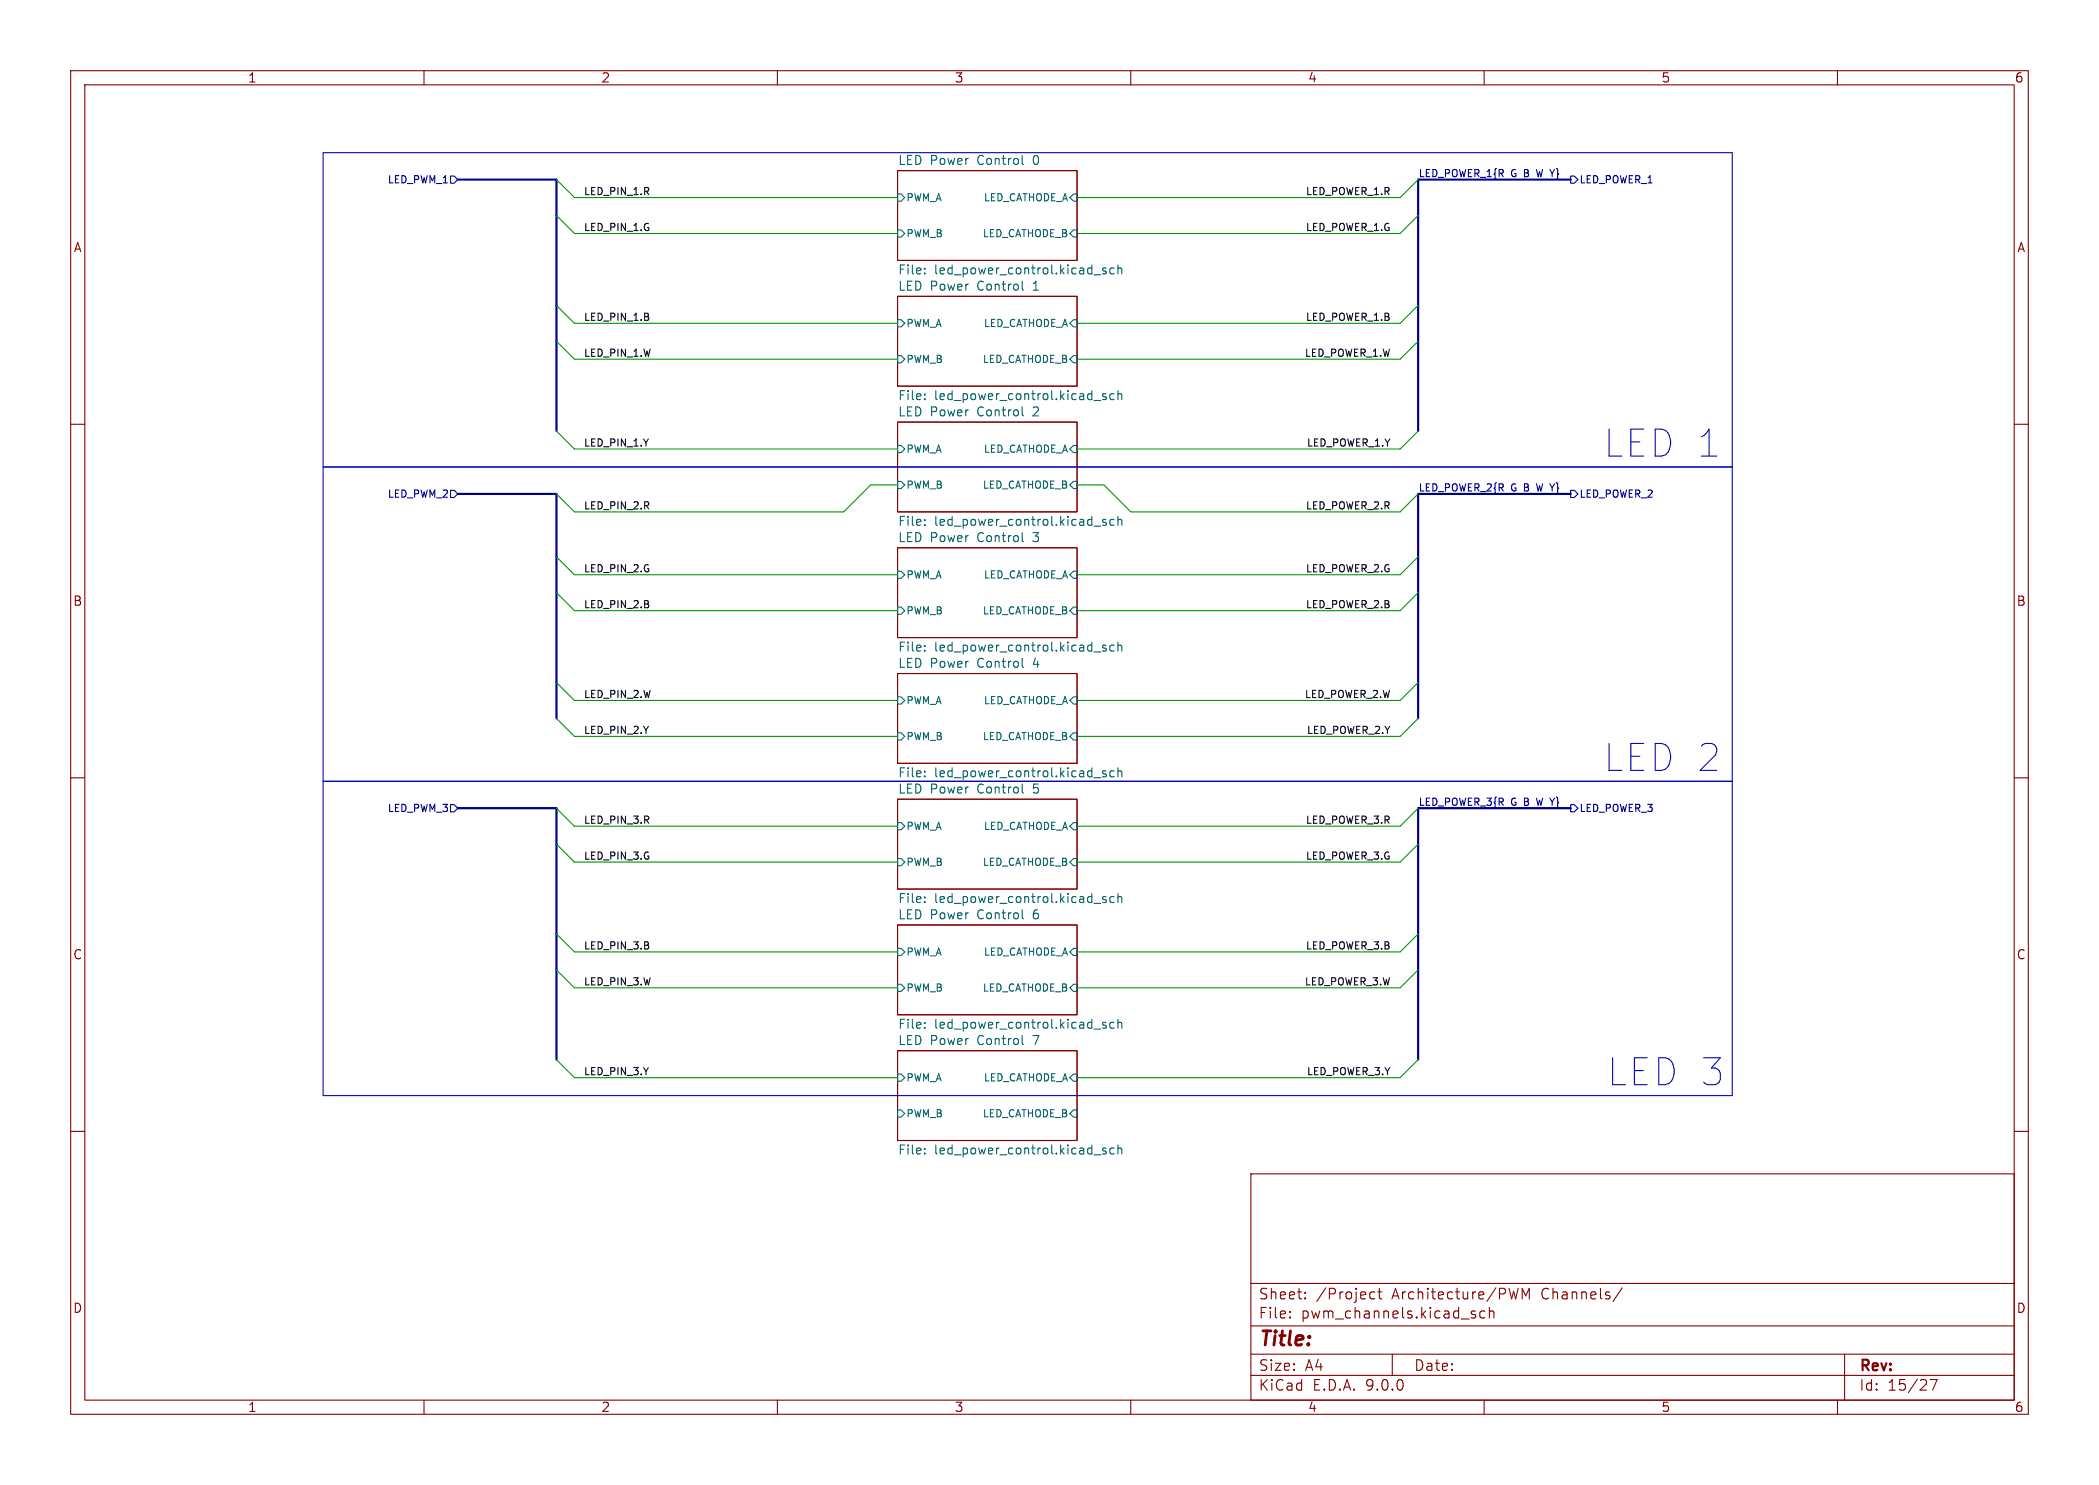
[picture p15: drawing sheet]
<svg xmlns="http://www.w3.org/2000/svg" width="297mm" height="210mm" viewBox="0 0 297 210" stroke-linecap="round" stroke-linejoin="round" font-family="sans-serif">
<defs><g id="words">
<g font-size="5.3" fill="#0000c2">
<text x="226.9" y="64.9">LED 1</text>
<text x="226.9" y="109.3">LED 2</text>
<text x="227.4" y="153.8">LED 3</text>
</g>
<text font-size="2.8" fill="#840000" x="178" y="190.9">Title:</text>
<g font-size="2.1" fill="#840000">
<text x="178" y="184">Sheet:</text>
<text x="186.2" y="184">/Project</text>
<text x="197" y="184">Architecture/PWM</text>
<text x="218.3" y="184">Channels/</text>
<text x="178" y="186.7">File:</text>
<text x="184.1" y="186.7">pwm_channels.kicad_sch</text>
<text x="178" y="196.9">KiCad</text>
<text x="178" y="194.1">Size:</text>
<text x="184.7" y="194.1">A4</text>
<text x="185.7" y="196.9">E.D.A.</text>
<text x="193.3" y="196.9">9.0.0</text>
<text x="200" y="194.1">Date:</text>
<text x="263" y="194.3">Rev:</text>
<text x="263" y="196.9">Id:</text>
<text x="267.1" y="196.9">15/27</text>
</g>
<g font-size="1.8" fill="#840000">
<text x="35" y="11.9">1</text>
<text x="85" y="11.9">2</text>
<text x="135" y="11.9">3</text>
<text x="185" y="11.9">4</text>
<text x="235" y="11.9">5</text>
<text x="285" y="11.9">6</text>
<text x="10.3" y="35.9">A</text>
<text x="285.3" y="35.9">A</text>
<text x="10.3" y="85.9">B</text>
<text x="285.3" y="85.9">B</text>
<text x="10.3" y="135.9">C</text>
<text x="285.3" y="135.9">C</text>
<text x="10.3" y="185.9">D</text>
<text x="285.3" y="185.9">D</text>
<text x="35" y="199.9">1</text>
<text x="85" y="199.9">2</text>
<text x="135" y="199.9">3</text>
<text x="185" y="199.9">4</text>
<text x="235" y="199.9">5</text>
<text x="285" y="199.9">6</text>
</g>
<g font-size="1.8" fill="#006464">
<text x="127" y="23.4">LED Power</text>
<text x="138.4" y="23.4">Control</text>
<text x="146.5" y="23.4">0</text>
<text x="127" y="39.1">File:</text>
<text x="127" y="41.2">LED Power</text>
<text x="132.2" y="39.1">led_power_control.kicad_sch</text>
<text x="138.4" y="41.2">Control</text>
<text x="146.5" y="41.2">1</text>
<text x="127" y="56.9">File:</text>
<text x="127" y="59">LED Power</text>
<text x="132.2" y="56.9">led_power_control.kicad_sch</text>
<text x="138.4" y="59">Control</text>
<text x="146.5" y="59">2</text>
<text x="127" y="76.8">LED Power</text>
<text x="127" y="74.7">File:</text>
<text x="132.2" y="74.7">led_power_control.kicad_sch</text>
<text x="138.4" y="76.8">Control</text>
<text x="146.5" y="76.8">3</text>
<text x="127" y="94.5">LED Power</text>
<text x="127" y="92.5">File:</text>
<text x="132.2" y="92.5">led_power_control.kicad_sch</text>
<text x="138.4" y="94.5">Control</text>
<text x="146.5" y="94.5">4</text>
<text x="127" y="110.3">File:</text>
<text x="127" y="112.3">LED Power</text>
<text x="132.2" y="110.3">led_power_control.kicad_sch</text>
<text x="138.4" y="112.3">Control</text>
<text x="146.5" y="112.3">5</text>
<text x="127" y="130.1">LED Power</text>
<text x="127" y="128">File:</text>
<text x="132.2" y="128">led_power_control.kicad_sch</text>
<text x="138.4" y="130.1">Control</text>
<text x="146.5" y="130.1">6</text>
<text x="127" y="145.8">File:</text>
<text x="127" y="147.9">LED Power</text>
<text x="132.2" y="145.8">led_power_control.kicad_sch</text>
<text x="138.4" y="147.9">Control</text>
<text x="146.5" y="147.9">7</text>
<text x="127" y="163.6">File:</text>
<text x="132.2" y="163.6">led_power_control.kicad_sch</text>
</g>
<g font-size="1.4" fill="#000084">
<text x="54.7" y="26.1">LED_PWM_1</text>
<text x="200.7" y="25.1">LED_POWER_1{R</text>
<text x="213.8" y="25.1">G B</text>
<text x="217.9" y="25.1">W Y}</text>
<text x="223.4" y="26.1">LED_POWER_1</text>
<text x="54.7" y="70.6">LED_PWM_2</text>
<text x="200.7" y="69.6">LED_POWER_2{R</text>
<text x="213.8" y="69.6">G B</text>
<text x="217.9" y="69.6">W Y}</text>
<text x="223.4" y="70.6">LED_POWER_2</text>
<text x="54.7" y="115">LED_PWM_3</text>
<text x="200.7" y="114">LED_POWER_3{R</text>
<text x="213.8" y="114">G B</text>
<text x="217.9" y="114">W Y}</text>
<text x="223.4" y="115">LED_POWER_3</text>
</g>
<g font-size="1.4" fill="#0f0f0f">
<text x="82.5" y="27.7">LED_PIN_1.R</text>
<text x="184.6" y="27.7">LED_POWER_1.R</text>
<text x="82.5" y="32.7">LED_PIN_1.G</text>
<text x="184.6" y="32.7">LED_POWER_1.G</text>
<text x="82.5" y="45.4">LED_PIN_1.B</text>
<text x="184.6" y="45.4">LED_POWER_1.B</text>
<text x="82.5" y="50.5">LED_PIN_1.W</text>
<text x="184.5" y="50.5">LED_POWER_1.W</text>
<text x="82.5" y="63.2">LED_PIN_1.Y</text>
<text x="184.8" y="63.2">LED_POWER_1.Y</text>
<text x="82.5" y="72.1">LED_PIN_2.R</text>
<text x="184.6" y="72.1">LED_POWER_2.R</text>
<text x="82.5" y="81">LED_PIN_2.G</text>
<text x="184.6" y="81">LED_POWER_2.G</text>
<text x="82.5" y="86.1">LED_PIN_2.B</text>
<text x="184.6" y="86.1">LED_POWER_2.B</text>
<text x="82.5" y="98.8">LED_PIN_2.W</text>
<text x="184.5" y="98.8">LED_POWER_2.W</text>
<text x="82.5" y="103.9">LED_PIN_2.Y</text>
<text x="184.8" y="103.9">LED_POWER_2.Y</text>
<text x="82.5" y="116.6">LED_PIN_3.R</text>
<text x="184.6" y="116.6">LED_POWER_3.R</text>
<text x="82.5" y="121.6">LED_PIN_3.G</text>
<text x="184.6" y="121.6">LED_POWER_3.G</text>
<text x="82.5" y="134.3">LED_PIN_3.B</text>
<text x="184.6" y="134.3">LED_POWER_3.B</text>
<text x="82.5" y="139.4">LED_PIN_3.W</text>
<text x="184.5" y="139.4">LED_POWER_3.W</text>
<text x="82.5" y="152.1">LED_PIN_3.Y</text>
<text x="184.8" y="152.1">LED_POWER_3.Y</text>
</g>
<g font-size="1.4" fill="#006464">
<text x="128.2" y="28.7">PWM_A</text>
<text x="139.1" y="28.7">LED_CATHODE_A</text>
<text x="128.2" y="33.8">PWM_B</text>
<text x="138.9" y="33.8">LED_CATHODE_B</text>
<text x="128.2" y="46.5">PWM_A</text>
<text x="139.1" y="46.5">LED_CATHODE_A</text>
<text x="128.2" y="51.5">PWM_B</text>
<text x="138.9" y="51.5">LED_CATHODE_B</text>
<text x="128.2" y="64.2">PWM_A</text>
<text x="139.1" y="64.2">LED_CATHODE_A</text>
<text x="128.2" y="69.3">PWM_B</text>
<text x="138.9" y="69.3">LED_CATHODE_B</text>
<text x="128.2" y="82">PWM_A</text>
<text x="139.1" y="82">LED_CATHODE_A</text>
<text x="128.2" y="87.1">PWM_B</text>
<text x="138.9" y="87.1">LED_CATHODE_B</text>
<text x="128.2" y="99.8">PWM_A</text>
<text x="139.1" y="99.8">LED_CATHODE_A</text>
<text x="128.2" y="104.9">PWM_B</text>
<text x="138.9" y="104.9">LED_CATHODE_B</text>
<text x="128.2" y="117.6">PWM_A</text>
<text x="139.1" y="117.6">LED_CATHODE_A</text>
<text x="128.2" y="122.7">PWM_B</text>
<text x="138.9" y="122.7">LED_CATHODE_B</text>
<text x="128.2" y="135.4">PWM_A</text>
<text x="139.1" y="135.4">LED_CATHODE_A</text>
<text x="128.2" y="140.4">PWM_B</text>
<text x="138.9" y="140.4">LED_CATHODE_B</text>
<text x="128.2" y="153.1">PWM_A</text>
<text x="139.1" y="153.1">LED_CATHODE_A</text>
<text x="128.2" y="158.2">PWM_B</text>
<text x="138.9" y="158.2">LED_CATHODE_B</text>
</g>
</g></defs>
<g fill="none" stroke="#840000" stroke-width=".15">
<path d="M10 10h277v190h-277zM12 12h273v186h-273zM60 10v2M110 10v2M160 10v2M210 10v2M260 10v2M127 24.1h25.4v12.7h-25.4zM127 41.9h25.4v12.7h-25.4zM127 59.7h25.4v12.7h-25.4zM10 60h2M127 77.5h25.4v12.7h-25.4z"/>
<path d="M285 60h2M127 95.3h25.4v12.7h-25.4zM10 110h2M127 113h25.4v12.7h-25.4zM285 110h2M127 130.8h25.4v12.7h-25.4zM127 148.6h25.4v12.7h-25.4zM10 160h2M177 166h108v32h-108zM285 160h2M60 198v2M110 198v2"/>
<path d="M160 198v2M177 194.5h108M177 191.5h108M177 187.5h108M177 181.5h108M182.5 186.3h.1l-.1 .1M182.5 186.3v.1M182.5 185.5v.1M182.5 185.5h.1l-.1 .1M184.7 183.6v.1M184.7 183.6h-.1l.1 .1M184.7 182.8v.1"/>
<path d="M184.7 182.8h-.1l.1 .1M194 183.6l.1 .1 .4-.1M194 182.8l.1-.1 .4 .1M195 182.7h.5M195.2 182.2v1.3v.1l.3 .1M197 191.5v3M208.4 185.9l.3 .1 .1 .2-.2 .2h-.3M208.4 185.4l.3 .1M210 198v2M210.1 185.5l-.4-.1-.3 .3v.4l.1 .2 .2 .1 .4-.1M210.7 185.5a.37 .37 0 0 1 .7 .1v.8M210.7 184.9v1.5"/>
<path d="M214.8 182.2l-.3 1.5-.3-1.1M215.4 183.7v-1.5l.5 1.1 .5-1.1v1.5M229.5 182.1l-1.3 2M260 198v2M261 191.5v6.5M273.1 195.1h1l-.6 1.5"/>
</g>
<g fill="none" stroke="#006464" stroke-width=".15">
<path d="M127 27.4h.5l.5 .5-.5 .5h-.5zM127 32.5h.5l.5 .5-.5 .5h-.5zM130.8 38v.1M130.8 38.6v.1M144.6 22v1.1l.2 .2M144.6 39.8v1.1l.2 .1M151.4 27.9l.5-.5h.5v1h-.5zM151.9 32.5h.5v1h-.5l-.5-.5zM154.8 38.9h1M156.5 38l-.3-.1-.2 .2 .1 .2 .4 .1v.3h-.5M157.6 38l-.3-.1-.3 .2v.4l.2 .2h.4M158.2 37.5v1.2"/>
<path d="M158.2 38l.2-.1 .3 .1v.7M127 45.2h.5l.5 .5-.5 .5h-.5zM127 50.3h.5l.5 .5-.5 .5h-.5zM130.8 55.7v.2M130.8 56.4v.1M144.6 57.5v1.1l.2 .2M151.4 45.7l.5-.5h.5v1h-.5zM151.9 50.3h.5v1h-.5l-.5-.5zM154.8 56.6h1M156.5 55.7h-.3l-.2 .2 .1 .1 .4 .2v.3h-.5M157.6 55.7h-.3l-.3 .2v.4l.2 .2h.4M158.2 55.2v1.3"/>
<path d="M158.2 55.8l.2-.1h.3v.8M127 63h.5l.5 .5-.5 .5h-.5zM127 68.1h.5l.5 .5-.5 .5h-.5zM130.8 73.5v.1M130.8 74.2v.1M144.6 75.3v1.1l.2 .2M151.4 68.6l.5-.5h.5v1h-.5zM151.9 63h.5v1h-.5l-.5-.5zM154.8 74.4h1M156.5 73.5h-.3l-.2 .1 .1 .2 .4 .1v.3h-.5M157.6 73.5h-.3l-.3 .2v.4l.2 .1h.4M158.2 73v1.3"/>
<path d="M158.2 73.6l.2-.1h.3v.8M127 98.6h.5l.5 .5-.5 .5h-.5zM127 80.8h.5l.5 .5-.5 .5h-.5zM127 85.9h.5l.5 .5-.5 .5h-.5zM130.8 91.3v.1M130.8 92v.1M144.6 93.1v1.1l.2 .2M151.9 98.6h.5v1h-.5l-.5-.5zM151.9 80.8h.5v1h-.5l-.5-.5zM151.9 85.9h.5v1h-.5l-.5-.5zM154.8 92.2h1M156.5 91.3l-.3-.1-.2 .2 .1 .2 .4 .1v.3h-.5"/>
<path d="M157.6 91.3l-.3-.1-.3 .3v.3l.2 .2h.4M158.2 90.8v1.3M158.2 91.4l.2-.2 .3 .1v.8M127 103.6h.5l.5 .5-.5 .5h-.5zM127 116.3h.5l.5 .5-.5 .5h-.5zM130.8 109.1v.1M130.8 109.7v.2M144.6 110.9v1.1l.2 .2M151.4 104.1l.5-.5h.5v1h-.5zM151.9 116.3h.5v1h-.5l-.5-.5zM154.8 110h1M156.5 109.1l-.3-.1-.2 .2 .1 .2 .4 .1v.3h-.5"/>
<path d="M157.6 109.1l-.3-.1-.3 .3v.3l.2 .2h.4M158.2 108.6v1.3M158.2 109.1l.2-.1 .3 .1v.8M127 134.1h.5l.5 .5-.5 .5h-.5zM127 139.2h.5l.5 .5-.5 .5h-.5zM127 121.4h.5l.5 .5-.5 .5h-.5zM130.8 126.9v.1M130.8 127.5v.1M144.6 128.7v1.1l.2 .1M151.9 134.1h.5v1h-.5l-.5-.5zM151.9 139.2h.5v1h-.5l-.5-.5zM151.9 121.4h.5v1h-.5l-.5-.5z"/>
<path d="M154.8 127.8h1M156.5 126.9l-.3-.1-.2 .2 .1 .2 .4 .1v.3h-.5M157.6 126.9l-.3-.1-.3 .2v.4l.2 .2h.4M158.2 126.4v1.2M158.2 126.9l.2-.1 .3 .1v.7M127 151.9h.5l.5 .5-.5 .5h-.5zM127 157h.5l.5 .5-.5 .5h-.5zM130.8 145.3v.1M130.8 144.6v.2M144.6 146.4v1.1l.2 .2M151.9 151.9h.5v1h-.5l-.5-.5zM151.9 157h.5v1h-.5l-.5-.5z"/>
<path d="M154.8 145.5h1M156.5 144.6h-.3l-.2 .2 .1 .1 .4 .2v.3h-.5M157.6 144.6h-.3l-.3 .2v.4l.2 .2h.4M158.2 144.7l.2-.1h.3v.8M158.2 144.1v1.3M130.8 162.4v.1M130.8 163.1v.1M154.8 163.3h1M156.5 162.4h-.3l-.2 .1 .1 .2 .4 .1v.3h-.5M157.6 162.4h-.3l-.3 .2v.4l.2 .1h.4M158.2 161.9v1.3M158.2 162.5l.2-.1h.3v.8"/>
</g>
<path d="M63.8 24.9h.5l.5 .5-.5 .5h-.5zM217.4 24l.2 1M222.2 24.9h.6l.5 .5-.5 .5h-.6zM63.8 69.3h.5l.5 .6-.5 .5h-.5zM217.4 68.4l.2 1M222.2 69.3h.6l.5 .6-.5 .5h-.6zM63.8 113.8h.5l.5 .5-.5 .5h-.5zM217.4 112.9l.2 1M222.2 113.8h.6l.5 .5-.5 .5h-.6z" fill="none" stroke="#000084" stroke-width=".15"/>
<path d="M64.8 25.4h13.9v35.6M222.2 25.4h-21.5v35.6M64.8 69.9h13.9v31.7M222.2 69.9h-21.5v31.7M64.8 114.3h13.9v35.6M222.2 114.3h-21.5v35.6" fill="none" stroke="#000084" stroke-width=".3"/>
<g fill="none" stroke="#009600" stroke-width=".15">
<path d="M78.7 30.5l2.6 2.5h45.7M78.7 25.4l2.6 2.5h45.7M200.7 30.5l-2.6 2.5h-45.7M200.7 25.4l-2.6 2.5h-45.7M78.7 43.2l2.6 2.5h45.7M78.7 48.3l2.6 2.5h45.7M200.7 43.2l-2.6 2.5h-45.7M200.7 48.3l-2.6 2.5h-45.7M78.7 61l2.6 2.5h45.7M78.7 78.7l2.6 2.6h45.7M127 68.6h-3.8l-3.8 3.8h-38.1l-2.6-2.5M152.4 68.6h3.8l3.8 3.8h38.1l2.6-2.5"/>
<path d="M200.7 61l-2.6 2.5h-45.7M200.7 78.7l-2.6 2.6h-45.7M78.7 96.5l2.6 2.6h45.7M78.7 83.8l2.6 2.6h45.7M200.7 96.5l-2.6 2.6h-45.7M200.7 83.8l-2.6 2.6h-45.7M78.7 119.4l2.6 2.5h45.7M78.7 114.3l2.6 2.5h45.7M78.7 101.6l2.6 2.5h45.7M200.7 119.4l-2.6 2.5h-45.7M200.7 114.3l-2.6 2.5h-45.7M200.7 101.6l-2.6 2.5h-45.7"/>
<path d="M78.7 132.1l2.6 2.5h45.7M78.7 137.2l2.6 2.5h45.7M200.7 132.1l-2.6 2.5h-45.7M200.7 137.2l-2.6 2.5h-45.7M78.7 149.9l2.6 2.5h45.7M200.7 149.9l-2.6 2.5h-45.7"/>
</g>
<path d="M45.7 21.6h199.4v44.4h-199.4zM45.7 66h199.4v44.5h-199.4zM45.7 110.5h199.4v44.4h-199.4z" fill="none" stroke="#0000c2" stroke-width=".15"/>
<use href="#words"/>
</svg>
